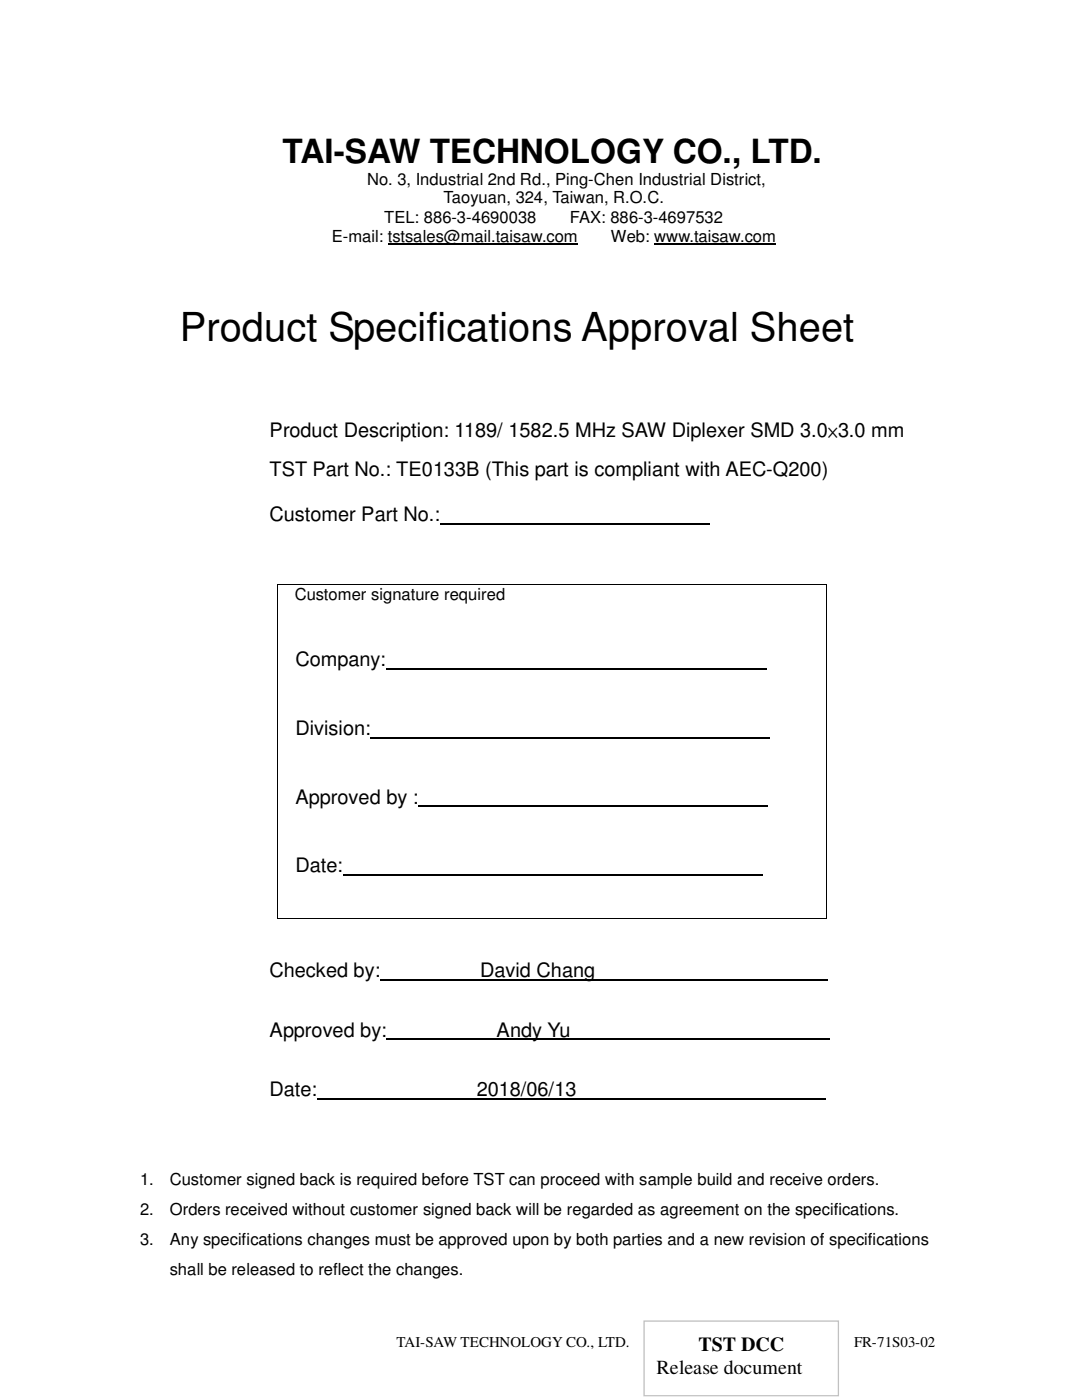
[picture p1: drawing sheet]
<svg xmlns="http://www.w3.org/2000/svg" width="216mm" height="279mm" viewBox="0 0 216 279" stroke-linecap="round" stroke-linejoin="round" font-family="sans-serif">
<defs><g id="words">
<text font-size="8" x="35.9" y="68">Product Specifications Approval Sheet</text>
<text font-size="6.6" x="56.4" y="32.5">TAI-SAW TECHNOLOGY CO., LTD.</text>
<g font-size="4">
<text x="53.8" y="87.2">Product Description: 1189/ 1582.5 MHz SAW Diplexer SMD 3.0×3.0 mm</text>
<text x="53.8" y="95">TST Part No.: TE0133B (This part is compliant with AEC-Q200)</text>
<text x="53.8" y="103.9">Customer Part No.:</text>
<text x="59" y="132.9">Company:</text>
<text x="59" y="146.6">Division:</text>
<text x="59" y="160.4">Approved by :</text>
<text x="59" y="174.1">Date:</text>
<text x="53.8" y="194.9">Checked by:</text>
<text x="95.8" y="194.9">David Chang</text>
<text x="53.8" y="206.9">Approved by:</text>
<text x="99.1" y="206.9">Andy Yu</text>
<text x="53.8" y="218.8">Date:</text>
<text x="95.1" y="218.8">2018/06/13</text>
<text x="139.4" y="269.6">TST DCC</text>
<text x="131" y="274.2">Release document</text>
</g>
<g font-size="3.3">
<text x="73.2" y="36.8">No. 3, Industrial 2nd Rd., Ping-Chen Industrial District,</text>
<text x="88.5" y="40.6">Taoyuan, 324, Taiwan, R.O.C.</text>
<text x="76.7" y="44.4">TEL: 886-3-4690038</text>
<text x="113.7" y="44.4">FAX: 886-3-4697532</text>
<text x="66.2" y="48.2">E-mail: tstsales@mail.taisaw.com</text>
<text x="121.9" y="48.2">Web: www.taisaw.com</text>
<text x="58.8" y="119.7">Customer signature required</text>
<text x="27.9" y="236.5">1.</text>
<text x="33.9" y="236.5">Customer signed back is required before TST can proceed with sample build and receive orders.</text>
<text x="27.9" y="242.4">2.</text>
<text x="33.9" y="242.4">Orders received without customer signed back will be regarded as agreement on the specifications.</text>
<text x="27.9" y="248.4">3.</text>
<text x="33.9" y="248.4">Any specifications changes must be approved upon by both parties and a new revision of specifications</text>
<text x="33.9" y="254.4">shall be released to reflect the changes.</text>
</g>
<g font-size="3">
<text x="79.1" y="268.8">TAI-SAW TECHNOLOGY CO., LTD.</text>
<text x="170.4" y="268.8">FR-71S03-02</text>
</g>
</g></defs>
<path d="M128.5 263.7h38.8v14.9h-38.8z" fill="none" stroke="#c0c0c0" stroke-width=".25"/>
<path d="M77.4 48.7h37.9M130.6 48.7h24.2" fill="none" stroke="#000" stroke-width=".21"/>
<path d="M87.8 104.5h53.8M68.5 174.7h83.6M83.5 161h69.7" fill="none" stroke="#000" stroke-width=".25"/>
<path d="M77 133.5h76M74 147.2h79.6M75.9 195.5h89.3M63.2 219.4h101.6M77.2 207.5h88.4" fill="none" stroke="#000" stroke-width=".3"/>
<path d="M55.4 116.5h.1v.2h-.1zM164.8 116.5h.2v.2h-.2zM55.4 183.1h.1v.2h-.1zM164.8 183.1h.2v.2h-.2z" fill="#000"/>
<path d="M55.5 116.7v66.4M55.5 116.6h109.3M164.9 116.7v66.4M55.5 183.2h109.3" fill="none" stroke="#000" stroke-width=".2"/>
<use href="#words"/>
</svg>
